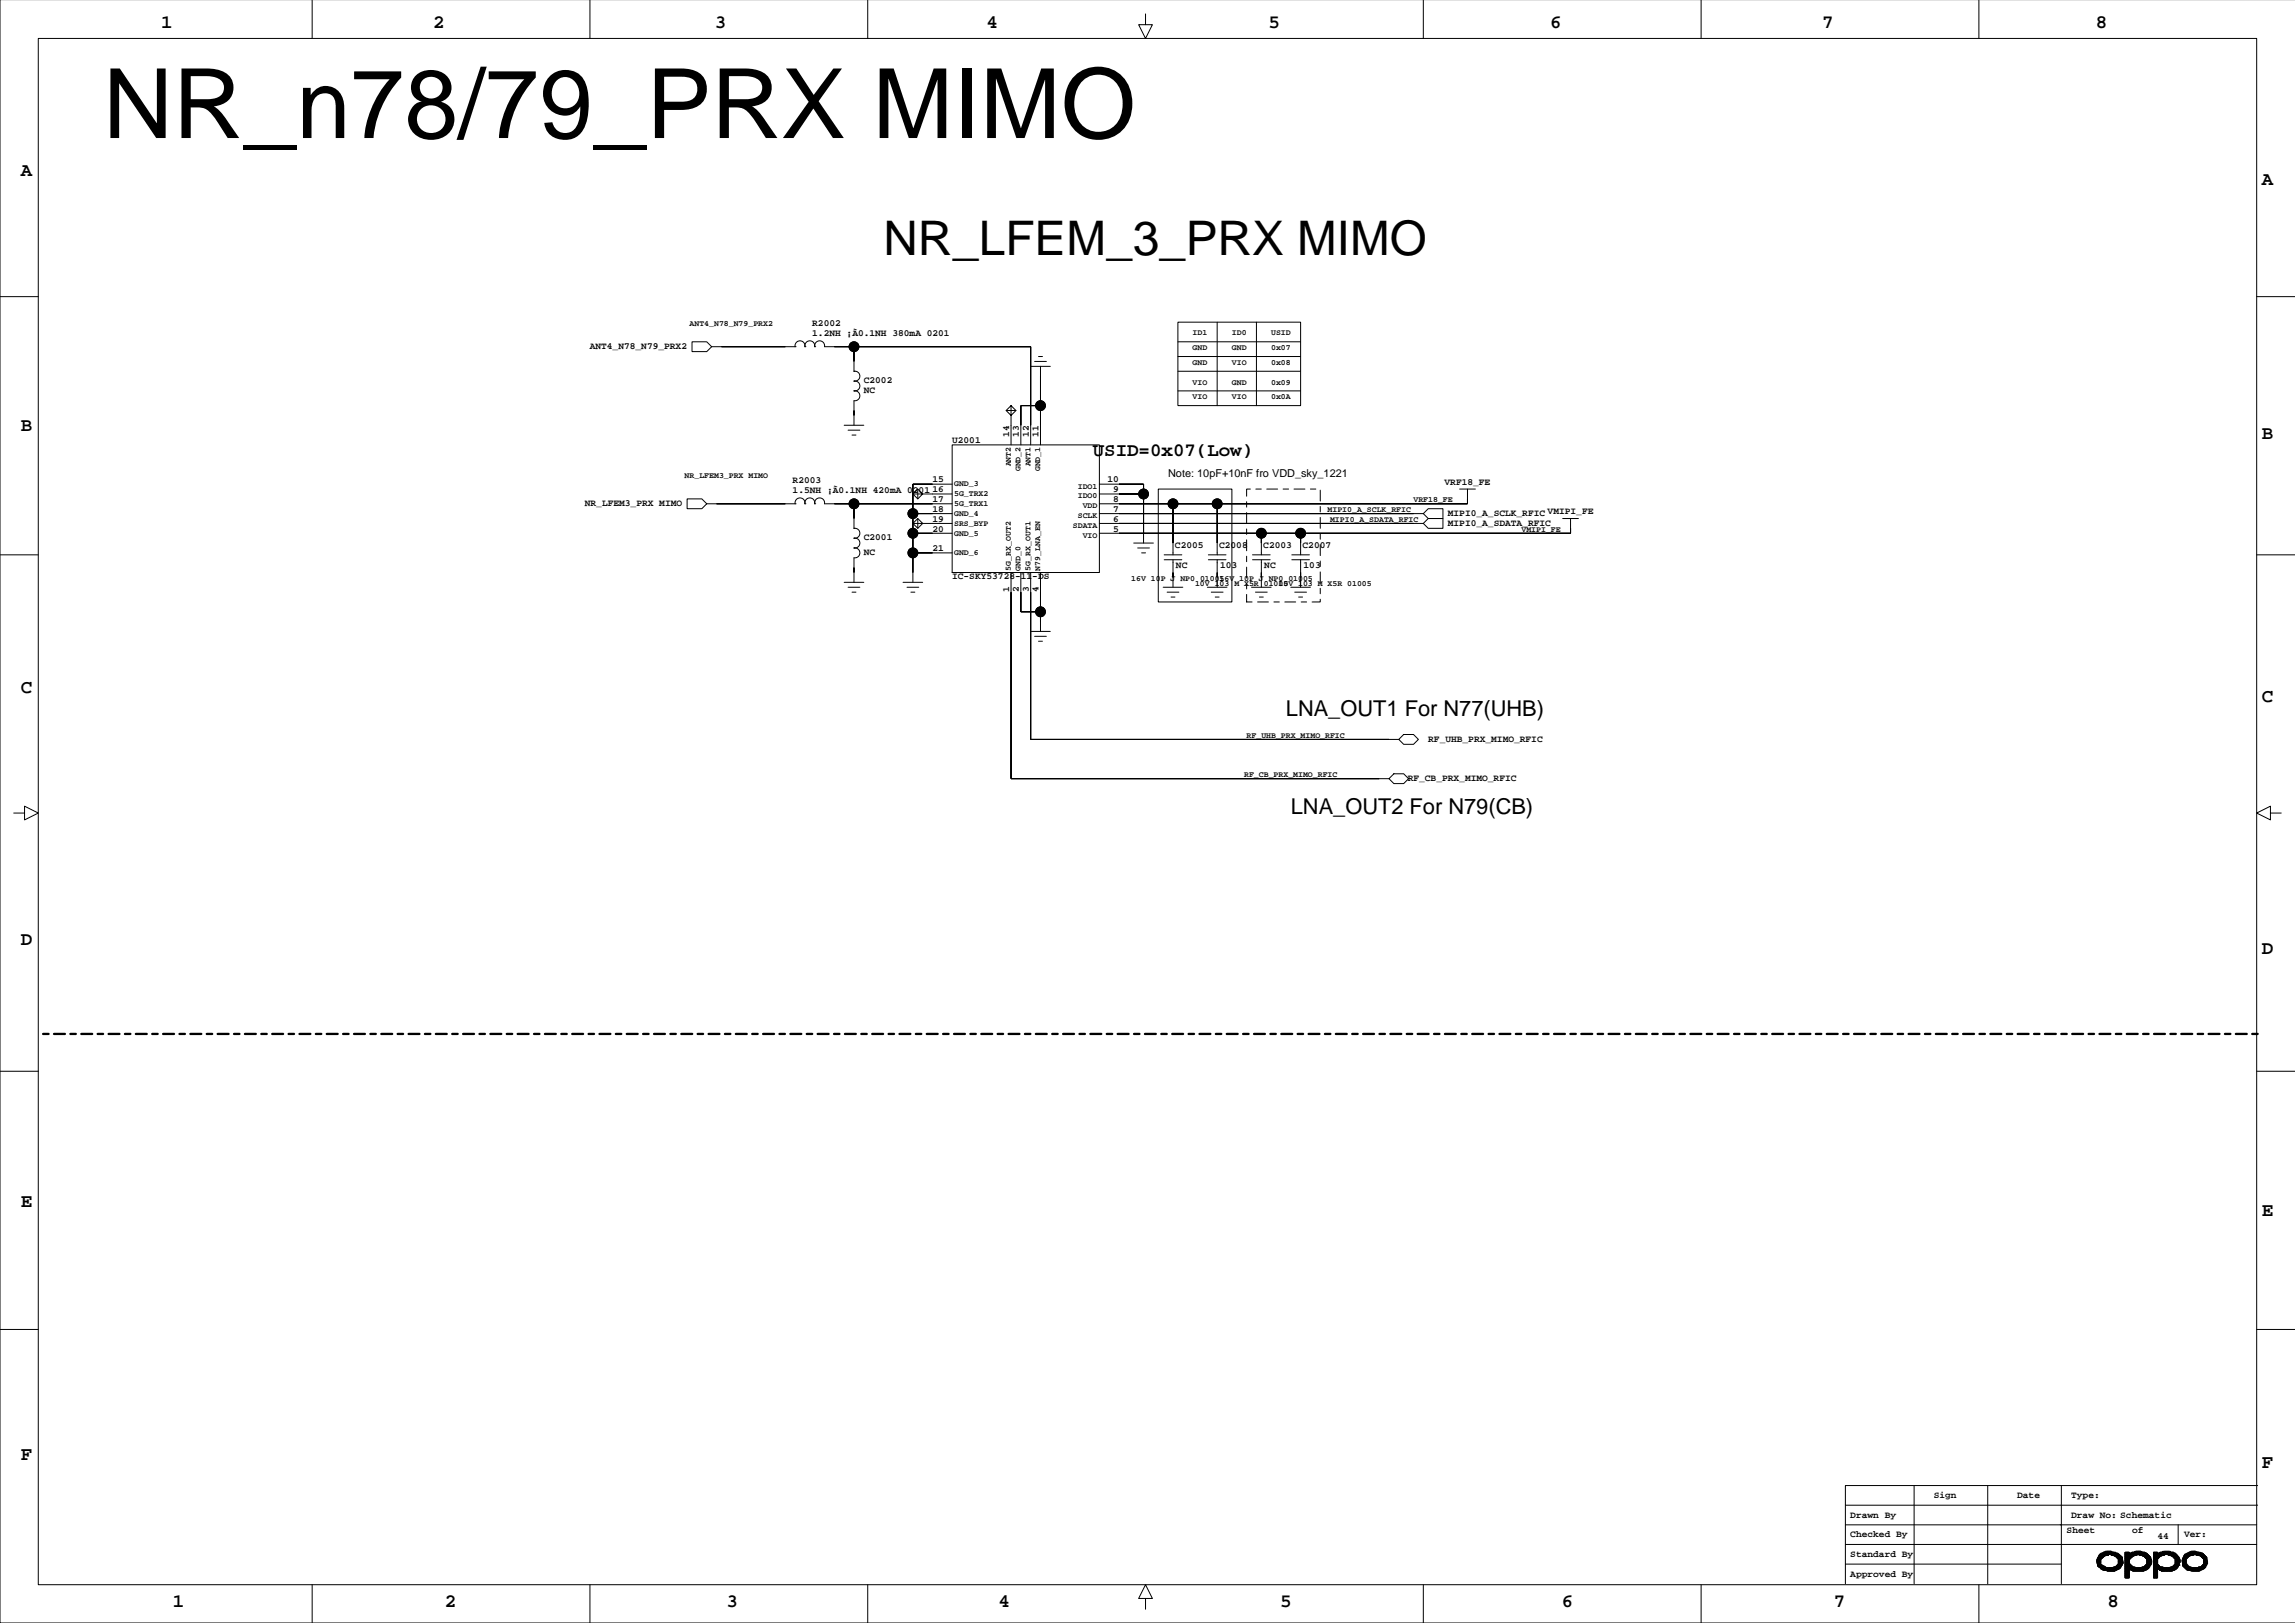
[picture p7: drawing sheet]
<svg xmlns="http://www.w3.org/2000/svg" width="594mm" height="420mm" viewBox="0 0 594 420" stroke-linecap="round" stroke-linejoin="round" font-family="sans-serif">
<defs><g id="words">
<text font-size="25" x="26.7" y="35.7">NR_n78/79_PRX MIMO</text>
<text font-size="12.3" x="228.5" y="65.9">NR_LFEM_3_PRX MIMO</text>
<g font-size="5.6">
<text x="332.7" y="185.2">LNA_OUT1 For N77(UHB)</text>
<text x="333.9" y="210.6">LNA_OUT2 For N79(CB)</text>
</g>
<g font-size="4.9">
<text x="41.7" y="7.3">1</text>
<text x="112" y="7.3">2</text>
<text x="184.9" y="7.3">3</text>
<text x="255.3" y="7.3">4</text>
<text x="328.1" y="7.3">5</text>
<text x="401" y="7.3">6</text>
<text x="471.4" y="7.3">7</text>
<text x="542.2" y="7.3">8</text>
<text x="5.4" y="45.6">A</text>
<text x="585.1" y="47.9">A</text>
<text x="5.4" y="111.4">B</text>
<text x="585.1" y="113.7">B</text>
<text x="282.7" y="118">USID=0x07(Low)</text>
<text x="5.4" y="179.2">C</text>
<text x="585.1" y="181.5">C</text>
<text x="5.4" y="244.4">D</text>
<text x="585.1" y="246.7">D</text>
<text x="5.4" y="312.3">E</text>
<text x="585.1" y="314.5">E</text>
<text x="5.4" y="377.5">F</text>
<text x="585.1" y="379.8">F</text>
<text x="44.7" y="415.6">1</text>
<text x="115.1" y="415.6">2</text>
<text x="188" y="415.6">3</text>
<text x="258.3" y="415.6">4</text>
<text x="331.2" y="415.6">5</text>
<text x="404.1" y="415.6">6</text>
<text x="474.4" y="415.6">7</text>
<text x="545.3" y="415.6">8</text>
</g>
<text font-size="2.8" x="302.2" y="123.5">Note: 10pF+10nF fro VDD_sky_1221</text>
<g font-size="2.5">
<text x="210.1" y="84.4">R2002</text>
<text x="210.1" y="87">1.2NH ¡À0.1NH 380mA 0201</text>
<text x="152.6" y="90.4">ANT4_N78_N79_PRX2</text>
<text x="223.5" y="99">C2002</text>
<text x="223.5" y="101.6">NC</text>
<text x="261" y="113" transform="rotate(-90 261 113)">14</text>
<text x="263.6" y="113" transform="rotate(-90 263.6 113)">13</text>
<text x="266.1" y="113" transform="rotate(-90 266.1 113)">12</text>
<text x="268.7" y="113" transform="rotate(-90 268.7 113)">11</text>
<text x="246.3" y="114.6">U2001</text>
<text x="205.1" y="125.1">R2003</text>
<text x="241.2" y="124.8">15</text>
<text x="286.5" y="124.8">10</text>
<text x="373.7" y="125.4">VRF18_FE</text>
<text x="151.3" y="131">NR_LFEM3_PRX MIMO</text>
<text x="205.1" y="127.6">1.5NH ¡À0.1NH 420mA 0201</text>
<text x="241.2" y="129.9">17</text>
<text x="241.2" y="127.3">16</text>
<text x="288" y="127.3">9</text>
<text x="288" y="129.9">8</text>
<text x="241.2" y="132.4">18</text>
<text x="241.2" y="137.5">20</text>
<text x="241.2" y="135">19</text>
<text x="288" y="132.4">7</text>
<text x="288" y="135">6</text>
<text x="288" y="137.5">5</text>
<text x="374.6" y="136.1">MIPI0_A_SDATA_RFIC</text>
<text x="374.6" y="133.5">MIPI0_A_SCLK_RFIC VMIPI_FE</text>
<text x="223.5" y="139.7">C2001</text>
<text x="223.5" y="143.5">NC</text>
<text x="241.2" y="142.6">21</text>
<text x="304" y="141.7">C2005</text>
<text x="315.4" y="141.7">C2008</text>
<text x="326.8" y="141.7">C2003</text>
<text x="337" y="141.7">C2007</text>
<text x="246.3" y="149.8">IC-SKY53728-11-DS</text>
<text x="304.2" y="147">NC</text>
<text x="315.7" y="147">103</text>
<text x="327.1" y="147">NC</text>
<text x="337.2" y="147">103</text>
<text x="261" y="153.2" transform="rotate(-90 261 153.2)">1</text>
<text x="263.6" y="153.2" transform="rotate(-90 263.6 153.2)">2</text>
<text x="266.1" y="153.2" transform="rotate(-90 266.1 153.2)">3</text>
<text x="268.7" y="153.2" transform="rotate(-90 268.7 153.2)">4</text>
<text x="369.5" y="192">RF_UHB_PRX_MIMO_RFIC</text>
<text x="364.2" y="202.1">RF_CB_PRX_MIMO_RFIC</text>
<text x="500.3" y="387.5">Sign</text>
<text x="521.9" y="387.5">Date</text>
<text x="535.8" y="387.5">Type:</text>
<text x="478.7" y="392.6">Drawn By</text>
<text x="535.8" y="392.6">Draw No: Schematic</text>
<text x="478.7" y="397.6">Checked By</text>
<text x="534.7" y="396.6">Sheet</text>
<text x="551.6" y="396.6">of</text>
<text x="558.2" y="398.2">44</text>
<text x="565" y="397.6">Ver:</text>
<text x="478.7" y="402.7">Standard By</text>
<text x="478.7" y="407.8">Approved By</text>
</g>
<g font-size="2.1">
<text x="178.4" y="84.2">ANT4_N78_N79_PRX2</text>
<text x="308.5" y="86.8">ID1</text>
<text x="318.7" y="86.8">ID0</text>
<text x="328.9" y="86.8">USID</text>
<text x="308.5" y="90.6">GND</text>
<text x="308.5" y="94.4">GND</text>
<text x="318.7" y="90.6">GND</text>
<text x="318.7" y="94.4">VIO</text>
<text x="328.9" y="90.6">0x07</text>
<text x="328.9" y="94.4">0x08</text>
<text x="308.5" y="99.5">VIO</text>
<text x="318.7" y="99.5">GND</text>
<text x="328.9" y="99.5">0x09</text>
<text x="308.5" y="103.3">VIO</text>
<text x="318.7" y="103.3">VIO</text>
<text x="328.9" y="103.3">0x0A</text>
<text x="177.1" y="123.6">NR_LFEM3_PRX MIMO</text>
<text x="246.8" y="125.8">GND_3</text>
<text x="261.5" y="120.7" transform="rotate(-90 261.5 120.7)">ANT2</text>
<text x="264" y="121.9" transform="rotate(-90 264 121.9)">GND_2</text>
<text x="266.6" y="120.7" transform="rotate(-90 266.6 120.7)">ANT1</text>
<text x="269.1" y="121.9" transform="rotate(-90 269.1 121.9)">GND_1</text>
<text x="246.8" y="128.4">5G_TRX2</text>
<text x="246.8" y="130.9">5G_TRX1</text>
<text x="278.8" y="128.9">IDO0</text>
<text x="278.8" y="126.4">IDO1</text>
<text x="280.1" y="131.5">VDD</text>
<text x="365.7" y="129.9">VRF18_FE</text>
<text x="246.8" y="136">SRS_BYP</text>
<text x="246.8" y="133.4">GND_4</text>
<text x="277.6" y="136.5">SDATA</text>
<text x="278.8" y="134">SCLK</text>
<text x="343.5" y="132.5">MIPI0_A_SCLK_RFIC</text>
<text x="344.1" y="135">MIPI0_A_SDATA_RFIC</text>
<text x="393.6" y="137.6">VMIPI_FE</text>
<text x="246.8" y="138.5">GND_5</text>
<text x="246.8" y="143.6">GND_6</text>
<text x="280.1" y="139.1">VIO</text>
<text x="261.5" y="147.6" transform="rotate(-90 261.5 147.6)">5G_RX_OUT2</text>
<text x="264" y="147.6" transform="rotate(-90 264 147.6)">GND_0</text>
<text x="266.6" y="147.6" transform="rotate(-90 266.6 147.6)">5G_RX_OUT1</text>
<text x="269.1" y="147.6" transform="rotate(-90 269.1 147.6)">N79_LNA_EN</text>
<text x="292.7" y="150.3">16V 10P J NP0 01005</text>
<text x="309.2" y="151.5">10V 103 M X5R 01005</text>
<text x="315.5" y="150.3">16V 10P J NP0 01005</text>
<text x="330.8" y="151.5">10V 103 M X5R 01005</text>
<text x="322.5" y="190.9">RF_UHB_PRX_MIMO_RFIC</text>
<text x="321.9" y="201">RF_CB_PRX_MIMO_RFIC</text>
</g>
</g></defs>
<g fill="none" stroke="#000" stroke-width=".26">
<path d="M0 -.1v419.9h593.8M9.9 9.9h573.9v400h-573.9zM80.8 0v9.9M152.6 0v9.9M224.5 0v9.9M296.4 3.6v2.8h1.7l-1.7 3.5-1.8-3.5h1.8M368.2 0v9.9M440.1 0v9.9M511.9 0v9.9M0 76.7h9.9M583.8 76.7h9.9M179 88.4h3.8l1.3 1.3-1.3 1.3h-3.8z"/>
<path d="M184.1 89.7h21.6M205.7 89.7a1.29 1.29 0 0 1 1.3-1.5 1.29 1.29 0 0 1 1.2 1.5 1.29 1.29 0 0 1 1.3-1.5 1.29 1.29 0 0 1 1.3 1.5 1.29 1.29 0 0 1 1.2-1.5 1.29 1.29 0 0 1 1.3 1.5M205.7 89.7h.1M208.2 89.7h.1M210.8 89.7h.1M213.3 89.7h53.3v25.4M220.9 96h.1M220.9 98.6h.1M220.9 89.7v6.3M220.9 96a1.29 1.29 0 0 1 1.6 1.3 1.29 1.29 0 0 1-1.6 1.3M220.9 98.6a1.29 1.29 0 0 1 1.6 1.2 1.29 1.29 0 0 1-1.6 1.3M266.6 94.8h5.1"/>
<path d="M267.7 93.5h3M268.7 92.2h1M269.2 97.3h.1M269.2 94.8v20.3M304.7 83.3h31.8v21.6h-31.8zM304.7 92.2h31.8M304.7 88.4h31.8M304.7 96h31.8M314.9 83.3v21.6M325 83.3v21.6M218.4 110h5.1M219.4 111.3h3.1"/>
<path d="M220.4 112.5h1M220.9 107.5h.1M220.9 101.1h.1M220.9 101.1a1.29 1.29 0 0 1 1.6 1.3 1.29 1.29 0 0 1-1.6 1.2v6.4M246.3 115.1h38.1v33h-38.1zM260.3 106.2h2.5M261.6 110h.1M261.6 104.9l-1.3 1.3 1.3 1.3 1.2-1.3-1.2-1.3v10.2M269.2 104.9h-5.1v10.2M304.7 101.1h31.8M177.8 129h3.8l1.2 1.3-1.2 1.3h-3.8zM182.8 130.3h22.9"/>
<path d="M205.7 130.3a1.29 1.29 0 0 1 1.3-1.5 1.29 1.29 0 0 1 1.2 1.5M205.7 130.3h.1M208.2 130.3a1.29 1.29 0 0 1 1.3-1.5 1.29 1.29 0 0 1 1.3 1.5M208.2 130.3h.1M210.8 130.3a1.29 1.29 0 0 1 1.2-1.5 1.29 1.29 0 0 1 1.3 1.5h33M210.8 130.3h.1M220.9 136.7h.1M220.9 139.2h.1M220.9 130.3v6.4M220.9 136.7a1.29 1.29 0 0 1 1.6 1.2 1.29 1.29 0 0 1-1.6 1.3M220.9 139.2a1.29 1.29 0 0 1 1.6 1.3 1.29 1.29 0 0 1-1.6 1.2M236.2 127.8l1.2-1.3 1.3 1.3-1.3 1.2-1.2-1.2h10.1"/>
<path d="M236.2 135.4l1.2-1.3 1.3 1.3-1.3 1.3-1.2-1.3h10.1M236.2 132.9h10.1M236.2 137.9h10.1M237.4 126.5v2.5M237.4 134.1v2.6M241.2 127.8h.1M241.2 135.4h.1M246.3 125.2h-10.1v25.4M284.4 125.2h11.4v15.3M284.4 135.4h83.8M284.4 132.9h83.8M284.4 127.8h11.4"/>
<path d="M295.8 137.9h.1M299.7 126.5h19v29.2h-19zM303.5 130.3v13.2M314.9 130.3v13.2M326.3 137.9v5.6M336.5 137.9v5.6M368.2 135.4l1.3-1.3h3.8v2.6h-3.8zM369.5 131.6h3.8v2.5h-3.8l-1.3-1.2zM377.6 126.5h4.1M379.6 129h.1M379.6 126.5v3.8h-95.2M404.3 134.1h4"/>
<path d="M406.3 136.7h.1M406.3 134.1v3.8h-121.9M0 143.5h9.9M218.4 150.6h5.1M219.4 151.9h3.1M220.4 153.2h1M220.9 148.1h.1M220.9 141.7h.1M220.9 141.7a1.29 1.29 0 0 1 1.6 1.3 1.29 1.29 0 0 1-1.6 1.3v6.3M233.6 150.6h5.1M234.6 151.9h3.1M235.7 153.2h1"/>
<path d="M236.2 148.1h.1M236.2 143h10.1M261.6 148.1v53.3h97.7M264.1 148.1v10.1h5.1M266.6 148.1v43.2h95.3M269.2 148.1v15.2M293.3 140.5h5.1M294.3 141.7h3.1M295.3 143h1.1M300.9 151.9h5.1M301.2 143.5h4.5M301.2 144.8h4.5"/>
<path d="M301.9 153.2h3.1M303 154.4h1M303.5 149.4h.1M303.5 144.8v7.1M312.3 151.9h5.1M312.6 143.5h4.6M312.6 144.8h4.6M313.4 153.2h3M314.4 154.4h1M314.9 149.4h.1M314.9 144.8v7.1M323.8 151.9h5.1"/>
<path d="M324 143.5h4.6M324 144.8h4.6M324.8 153.2h3M325.8 154.4h1M326.3 149.4h.1M326.3 144.8v7.1M333.9 151.9h5.1M334.2 143.5h4.6M334.2 144.8h4.6M334.9 153.2h3.1M336 154.4h1M336.5 149.4h.1"/>
<path d="M336.5 144.8v7.1M583.8 143.5h9.9M266.6 163.3h5.1M267.7 164.6h3M268.7 165.9h1M269.2 160.8h.1M363.1 190h2.6l1.2 1.3-1.2 1.2h-2.6l-1.2-1.2zM3.6 210.3h2.7v-1.8l3.6 1.8-3.6 1.8v-1.8M360.6 200.1h2.5l1.3 1.3-1.3 1.3h-2.5l-1.3-1.3zM587.4 210.3v-1.8l-3.6 1.8 3.6 1.8v-1.8h2.8M0 277.1h9.9M583.8 277.1h9.9"/>
<path d="M0 343.9h9.9M583.8 343.9h9.9M477.4 389.3h106.7M477.4 399.5h106.4M477.4 394.4h106.4M495.2 384.3v25.3M514.2 384.3v25.3M533.3 384.3v25.3M563.5 394.4v5.1M584.1 384.3h-106.7v25.3M80.8 409.9v9.9M152.6 409.9v9.9"/>
<path d="M224.5 409.9v9.9M296.4 413.5h1.7l-1.7-3.6-1.8 3.6h1.8v2.8M368.2 409.9v9.9M440.1 409.9v9.9M477.4 404.6h55.9M511.9 409.9v9.9M542.4 403.3h1.3M542.4 403.6h1M542.4 403.8h1M542.4 404.1h1M542.4 404.3h1M542.7 403v2.1h1.5"/>
<path d="M542.7 403h.1M542.7 403v1.6h.7M542.7 402.8h1.5M542.7 404.8h1.2M542.9 402.5v2.8h1.3v.8v-1M542.9 402.5v2.6M543.2 402a4.4 4.4 0 0 1 5.8 .8l.3 1.5a3.1 3.1 0 0 1-3.6 2l-1.8-.2-1.2-1-.3-1.5zM543.2 402.3v3v-3v.2M543.2 404.6v.7h1.5v.8M543.2 402h4.8M543.4 403.3l1.1-.8 1.2-.5 1.5 .5 .8 .8v1.3l-.8 .7-1.5 .3-1.2-.3-1.1-.7zM543.4 401.8h4.4v1.2h1.2"/>
<path d="M543.7 401.8v1.2M543.7 404.8v1M543.9 405.1v1h3.9M543.9 401.8v1.2h-1.2M544.2 405.1h.1M544.5 401.5v1h-1.6M544.7 401.3h1.5v1h2.3v3.3h-5.1v-3.6M544.7 401.5v.8M545 401.5v.8M545 405.6v.7M545.2 401.3v1M545.2 405.6v.7h2"/>
<path d="M545.5 401.3v1h-2.6M545.5 405.6v.7M545.7 401.3v.7M545.7 405.6v.7M546 401.3v.7M546 405.6v.7M546.2 405.6v.7M546.5 401.5v.8M546.5 405.6v.7M546.7 401.5v.8M546.7 405.3v1M547 402.3v-.8h-2.8v1"/>
<path d="M547 402.5h1.8v2.6h-1.3M547.2 405.3v.8M547.2 405.3h.1M547.2 406.1h.1M547.2 401.5v1M547.5 405.1h.1M547.5 401.8v1h1.5v2h-1.2v1M547.5 405.1v1h-3v-.8h-1.6M547.8 402.8h.1M548 404.8h.1M548 401.8v1.5h1M548 403.6h1"/>
<path d="M548 403.8h1.3M548 404.1h1.3M548 404.3h1.3M548.3 402v3.8h-4.9M548.8 405.3h-1.8v1M549 404.6h-1v1.2M549.8 401.5h1v.5v-.2l1.8-.5h1.2l.6 .2a2.42 2.42 0 0 1 2.1 1.7 2.42 2.42 0 0 1-.9 2.6 4.5 4.5 0 0 1-2.8 .5 1.67 1.67 0 0 1-1.7-.5h-.3v2.3h-1zM549.8 404.6h1.3v1.2M549.8 401.5h1v6.6h-1zM549.8 404.8h1.5v1.3h4.1M549.8 402.8h1.8v-1.3h3.3v1.3h1.5v2h-1.3v1.3M549.8 405.1h1.8v1"/>
<path d="M549.8 405.3h2v1h2.8v-1M549.8 402.3h2.8v-1h1.2v1M549.8 401.8h5.6v1.5h1M549.8 402h5.8v3.8h-5.8M549.8 402.5h2.3M549.8 403.3h1M549.8 403.6h1M549.8 403.8h1M549.8 404.1h1M549.8 404.3h1M549.8 406.1h1M549.8 406.3h1"/>
<path d="M549.8 406.6h1M549.8 406.9h1M549.8 407.1h1M549.8 407.4h1M549.8 407.6h1M549.8 407.9h1M550 401.5v6.6M550.3 401.5v6.6M550.5 401.5v6.6M550.8 403.3l1-.8 1.3-.5 1.5 .5 .8 .8v1.3l-.8 .7-1.5 .3-1.3-.3-1-.7zM551.1 401.8v1.5M551.3 401.8v1.2h-1.5"/>
<path d="M551.8 401.5v1M552.1 401.5v.8M552.1 405.3v1M552.3 401.3v1M552.3 405.3v1M552.6 405.6v.7M552.8 401.3v1M552.8 405.6v.7M553.1 401.3v.7M553.1 405.6v.7M553.3 401.3v1M553.3 405.6v.7"/>
<path d="M553.6 401.3v1h2.3v3.3h-6.1M553.6 405.6v.7M553.8 405.6v.7M554.1 402.3h.1M554.1 401.5v.8M554.1 405.3v1M554.4 402.5h.1M554.4 401.5v.8M554.4 402.5h1.7v2.8M554.6 401.5v1M555.1 401.8v1.2h1.3M555.4 403.8h1.2v.3h-1.2"/>
<path d="M555.4 403.6h1.2M555.4 404.3h1.2M555.9 405.3h-1.5v1M556.1 405.1h-1.2v1M556.6 404.6h-1.2v1.2M557.1 401.5h1.1v.5v-.2h.2a4 4 0 0 1 4.8 .5l.3 .5a.98 .98 0 0 1 .3 1.5 2.36 2.36 0 0 1-3.1 2h-.5a1.67 1.67 0 0 1-1.8-.5h-.2v2.3h-1.1zM557.1 404.6h1.1M557.1 401.5h1.1v6.6h-1.1zM557.1 404.8h1.3v1M557.1 405.1h1.6v1h4M557.1 405.3h2.1v1h2.8v-1M557.1 401.8h5.6v4"/>
<path d="M557.1 402h5.9v3.8h-5.9M557.1 402.5h2.1M557.1 403.3h1.1M557.1 403.6h1.1M557.1 403.8h1.1M557.1 404.1h1.1M557.1 404.3h1.1M557.1 406.1h1.1M557.1 406.3h1.1M557.1 406.6h1.1M557.1 406.9h1.1M557.1 407.1h1.1"/>
<path d="M557.1 407.4h1.1M557.1 407.6h1.1M557.1 407.9h1.1M557.4 401.5v6.6M557.7 401.5v6.6M557.9 401.5v6.6M558.4 401.8v1.2h-1.3M558.7 401.5v1.3h-1.6M558.9 402.5l1.6-.5 1.5 .5 .7 .8v1.3l-.7 .7-1.5 .3-1.6-.3-.7-.7v-1.3zM558.9 402.5v-1h3.3v1.3h1.6v2M558.9 405.3v.8M559.2 401.5v.8"/>
<path d="M559.4 401.3v1M559.4 405.3v1M559.7 401.3v1h-2.6M559.7 405.3v1M559.9 401.3v1M559.9 405.6v.7M560.2 401.3v.7M560.2 405.6v.7M560.5 401.3v.7M560.5 405.6v.7M560.7 401.3v.7M560.7 405.6v.7"/>
<path d="M561 401.3v1h2.2v3.3h-6.1M561 405.6v.7M561.2 405.6h.1M561.2 401.3v1M561.2 405.6v.7M561.5 401.3v1M561.5 405.3v1M561.7 402.5h1.8v2.8M561.7 401.5v.8M562 406.1h.1M562 401.5v1M562.2 406.1h.1"/>
<path d="M562.5 401.8v1.2h1.3M562.7 404.6h1.1M562.7 403.3h1.3M562.7 403.6h1.3M562.7 403.8h1.3M562.7 404.1h1.3M562.7 404.3h1.1M563.2 405.3h-1.5v1M563.5 405.1h-1.3v1M563.8 404.8h.1M563.8 404.8h-1.3v1.3M564.5 403.6h1"/>
<path d="M564.5 403.8h1M564.5 404.1h1M564.8 404.6h.7M564.8 402.8v2.3h1.2M564.8 403h1v-1.2h4v1.2h1.1M564.8 403.3h.7M564.8 404.3h.7M564.8 404.8h1M565 402.3v3h1.5v.8M565 402.5h1.5M565.3 402a4.1 4.1 0 0 1 5.6 .8l.2 1.5-.7 1.3-1.6 .7-3-.2-1-1-.3-1.5zM565.8 404.6v1.5h3.5v-.8"/>
<path d="M566 401.8v1h-1M566 404.8v1.3M566.3 402.5l1.5-.5 1.5 .5 .8 .8v1.3l-.8 .7-1.5 .3-1.5-.3-.8-.7v-1.3zM566.3 405.1v1M566.5 401.5v.8M566.8 401.5v.8M566.8 405.3v1M566.8 401.3h1.3v1M567.1 401.5v.8M567.3 401.3v1h-2M567.3 405.6v.7M567.6 401.3v1"/>
<path d="M567.6 405.6v.7M567.8 401.3v.7M567.8 405.6v.7M568.1 405.6v.7M568.3 405.6h.1M568.3 401.5v.8h2.1v3.3h-5.1v-3.6h4.8v3.8h-4.6v-3.8M568.3 405.6v.7M568.6 401.5v.8M568.6 405.6v.7M568.8 402.3v-.8h-2.5v1M569.1 405.3v1h-2v-.7M569.1 401.5v.8"/>
<path d="M569.3 401.5v1h1.3v2.8h-1.8v1M569.6 405.3h.1M569.6 401.8v1h1.3v2h-1.1v1M570.1 404.6h.8M570.1 403.3h.8M570.1 403.6h.8M570.1 403.8h1M570.1 404.1h1M570.1 404.3h1M570.6 405.1h-1v1"/>
<circle cx="220.9" cy="89.7" r="1.27"/>
<circle cx="269.2" cy="104.9" r="1.27"/>
<circle cx="220.9" cy="130.3" r="1.27"/>
<circle cx="236.2" cy="132.9" r="1.27"/>
<circle cx="236.2" cy="137.9" r="1.27"/>
<circle cx="295.8" cy="127.8" r="1.27"/>
<circle cx="303.5" cy="130.3" r="1.27"/>
<circle cx="314.9" cy="130.3" r="1.27"/>
<circle cx="326.3" cy="137.9" r="1.27"/>
<circle cx="336.5" cy="137.9" r="1.27"/>
<circle cx="236.2" cy="143" r="1.27"/>
<circle cx="269.2" cy="158.2" r="1.27"/>
</g>
<path d="M584.1 267.4h-573.9" fill="none" stroke="#000" stroke-width=".6" stroke-dasharray="1.4 1.4 2.8 1.4"/>
<g fill="#000" stroke="#000" stroke-width=".26">
<path d="M186.6 89.7h16.6z" fill-rule="evenodd"/>
<path d="M215.9 89.7h5z" fill-rule="evenodd"/>
<path d="M220.9 89.7v3.8z" fill-rule="evenodd"/>
<path d="M266.6 89.7v20.3z" fill-rule="evenodd"/>
<path d="M220.9 89.7h45.7z" fill-rule="evenodd"/>
<path d="M269.2 97.3v7.6z" fill-rule="evenodd"/>
<path d="M220.9 106.2v1.3z" fill-rule="evenodd"/>
<path d="M264.1 104.9v5.1z" fill-rule="evenodd"/>
<path d="M269.2 104.9v5.1z" fill-rule="evenodd"/>
<path d="M264.1 104.9h5.1z" fill-rule="evenodd"/>
<path d="M185.4 130.3h17.8z" fill-rule="evenodd"/>
<path d="M215.9 130.3h5z" fill-rule="evenodd"/>
<path d="M220.9 130.3v3.8z" fill-rule="evenodd"/>
<path d="M236.2 125.2v7.7z" fill-rule="evenodd"/>
<path d="M236.2 137.9v5.1z" fill-rule="evenodd"/>
<path d="M236.2 132.9v5z" fill-rule="evenodd"/>
<path d="M236.2 137.9h5z" fill-rule="evenodd"/>
<path d="M236.2 132.9h5z" fill-rule="evenodd"/>
<path d="M236.2 125.2h5z" fill-rule="evenodd"/>
<path d="M220.9 130.3h20.3z" fill-rule="evenodd"/>
<path d="M289.5 125.2h6.3z" fill-rule="evenodd"/>
<path d="M295.8 125.2v2.6z" fill-rule="evenodd"/>
<path d="M289.5 127.8h6.3z" fill-rule="evenodd"/>
<path d="M295.8 127.8v10.1z" fill-rule="evenodd"/>
<path d="M289.5 130.3h14z" fill-rule="evenodd"/>
<path d="M303.5 130.3v10.2z" fill-rule="evenodd"/>
<path d="M314.9 130.3v10.2z" fill-rule="evenodd"/>
<path d="M303.5 130.3h11.4z" fill-rule="evenodd"/>
<path d="M289.5 137.9h36.8z" fill-rule="evenodd"/>
<path d="M326.3 137.9v2.6z" fill-rule="evenodd"/>
<path d="M336.5 137.9v2.6z" fill-rule="evenodd"/>
<path d="M326.3 137.9h10.2z" fill-rule="evenodd"/>
<path d="M289.5 135.4h58.4z" fill-rule="evenodd"/>
<path d="M289.5 132.9h71.1z" fill-rule="evenodd"/>
<path d="M347.9 135.4h17.8z" fill-rule="evenodd"/>
<path d="M360.6 132.9h5.1z" fill-rule="evenodd"/>
<path d="M379.6 129v1.3z" fill-rule="evenodd"/>
<path d="M314.9 130.3h64.7z" fill-rule="evenodd"/>
<path d="M406.3 136.7v1.2z" fill-rule="evenodd"/>
<path d="M336.5 137.9h69.8z" fill-rule="evenodd"/>
<path d="M220.9 146.8v1.3z" fill-rule="evenodd"/>
<path d="M236.2 143v5.1z" fill-rule="evenodd"/>
<path d="M236.2 143h5z" fill-rule="evenodd"/>
<path d="M261.6 153.2v48.2z" fill-rule="evenodd"/>
<path d="M264.1 153.2v5z" fill-rule="evenodd"/>
<path d="M266.6 153.2v38.1z" fill-rule="evenodd"/>
<path d="M264.1 158.2h5.1z" fill-rule="evenodd"/>
<path d="M269.2 153.2v5z" fill-rule="evenodd"/>
<path d="M269.2 158.2v2.6z" fill-rule="evenodd"/>
<path d="M303.5 148.1v1.3z" fill-rule="evenodd"/>
<path d="M314.9 148.1v1.3z" fill-rule="evenodd"/>
<path d="M326.3 148.1v1.3z" fill-rule="evenodd"/>
<path d="M336.5 148.1v1.3z" fill-rule="evenodd"/>
<path d="M266.6 191.3h92.7z" fill-rule="evenodd"/>
<path d="M261.6 201.4h95.2z" fill-rule="evenodd"/>
<circle cx="220.9" cy="89.7" r="1.27"/>
<circle cx="269.2" cy="104.9" r="1.27"/>
<circle cx="220.9" cy="130.3" r="1.27"/>
<circle cx="236.2" cy="132.9" r="1.27"/>
<circle cx="236.2" cy="137.9" r="1.27"/>
<circle cx="295.8" cy="127.8" r="1.27"/>
<circle cx="303.5" cy="130.3" r="1.27"/>
<circle cx="314.9" cy="130.3" r="1.27"/>
<circle cx="326.3" cy="137.9" r="1.27"/>
<circle cx="336.5" cy="137.9" r="1.27"/>
<circle cx="236.2" cy="143" r="1.27"/>
<circle cx="269.2" cy="158.2" r="1.27"/>
</g>
<path d="M322.5 126.5h19.1v29.2h-19.1z" fill="none" stroke="#000" stroke-width=".26" stroke-dasharray="1.4 1.4 2.8 1.4"/>
<use href="#words"/>
</svg>
